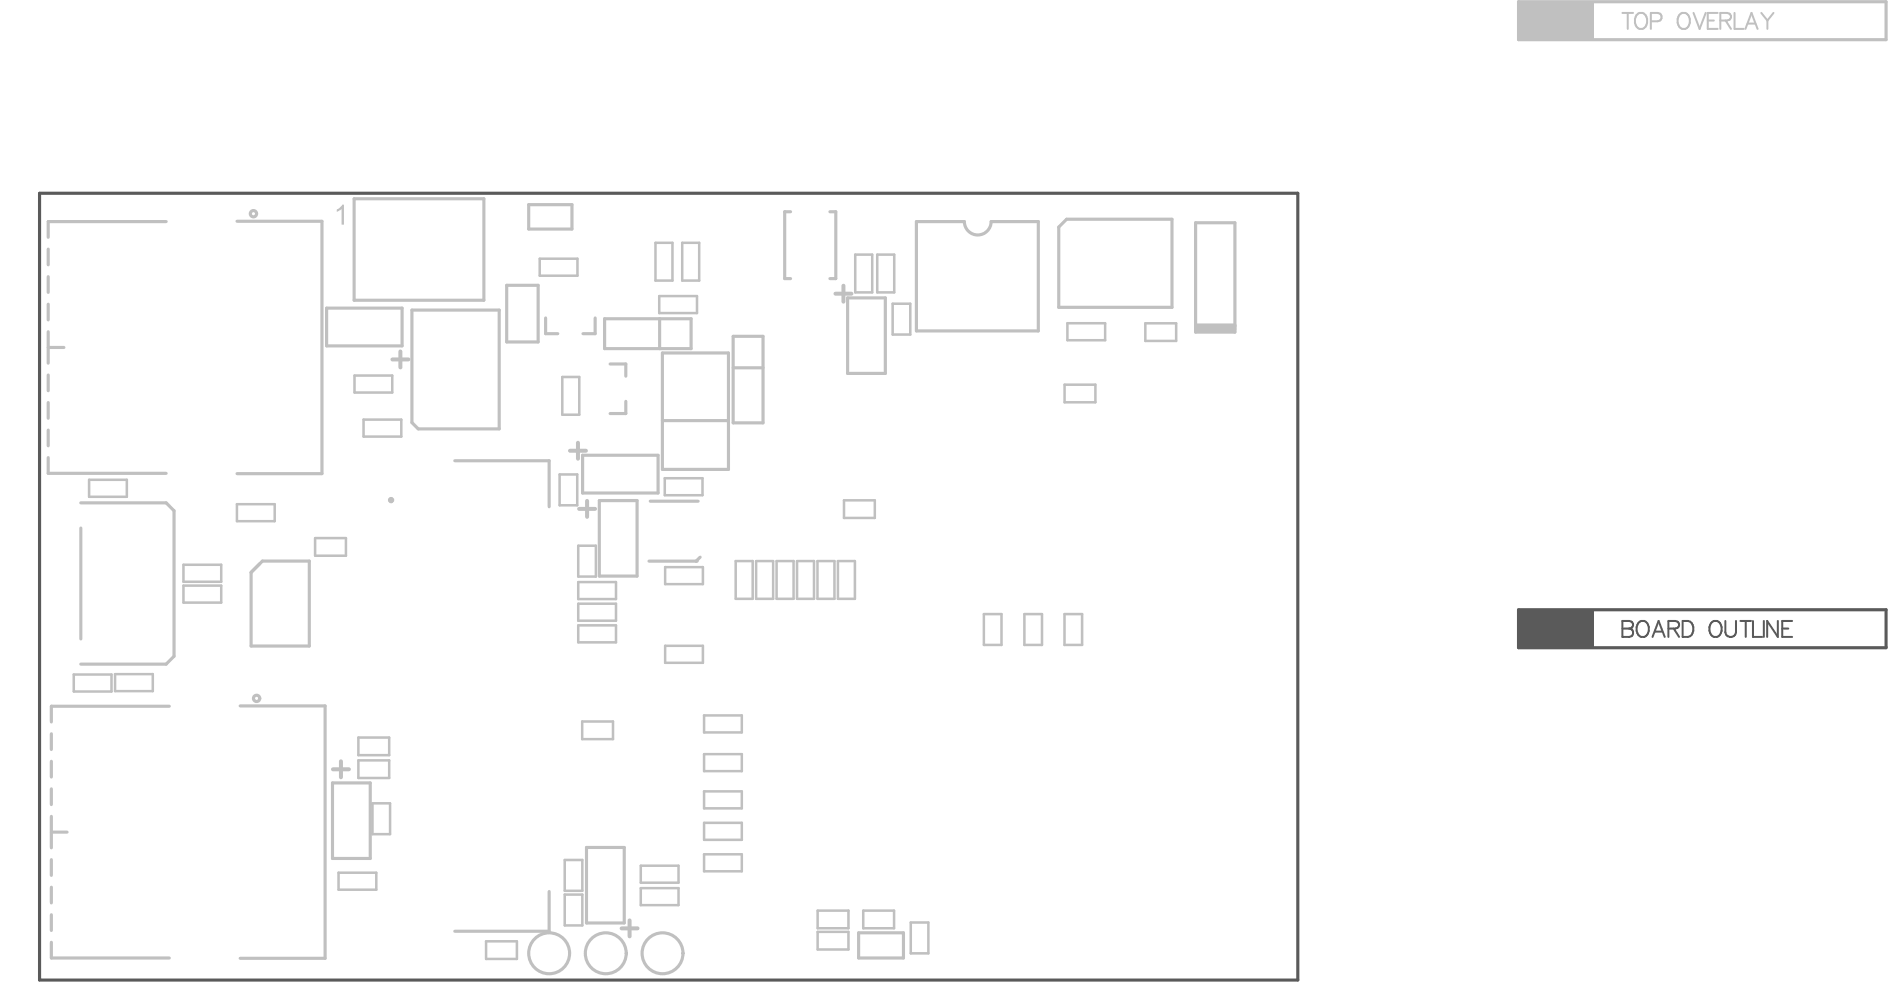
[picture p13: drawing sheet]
<svg xmlns="http://www.w3.org/2000/svg" width="200mm" height="104mm" viewBox="0 0 200 104" stroke-linecap="round" stroke-linejoin="round" font-family="sans-serif">
<path d="M4.2 20.4h133.2v83.2h-133.2zM160.7 64.5h38.9v4h-38.9z" fill="none" stroke="#5a5a5a" stroke-width=".33"/>
<path d="M160.7 64.5h8v4h-8z" fill-rule="evenodd" fill="#5a5a5a"/>
<g fill="none" stroke="#5a5a5a" stroke-width=".21">
<path d="M171.7 65.7h.7l.3 .1a.39 .39 0 0 1 0 .6l-.3 .1a.44 .44 0 0 1 .4 .4 .44 .44 0 0 1-.4 .5h-.7zM171.7 66.5h.7M173.5 65.8a.64 .64 0 0 1 1 .5 .74 .74 0 0 1-.2 .8 .74 .74 0 0 1-.8 .2 1.03 1.03 0 0 1 0-1.5zM174.9 67.4l.6-1.7 .7 1.7M175.1 66.8h.8M176.6 66.5h.7l.2-.1a.39 .39 0 0 0 0-.6l-.2-.1h-.7v1.7M177.1 66.5l.6 .9M178.1 65.7h.5a.9 .9 0 0 1 .6 .8 .9 .9 0 0 1-.6 .9h-.5zM181.1 65.9a.62 .62 0 0 1 .7-.2 .62 .62 0 0 1 .4 .6 .74 .74 0 0 1-.2 .8 .74 .74 0 0 1-.8 .2 1.05 1.05 0 0 1-.1-1.4zM182.6 65.7v1.2a.57 .57 0 0 0 .6 .5 .57 .57 0 0 0 .5-.5v-1.2M184.2 65.7h1.1M184.8 65.7v1.7"/>
<path d="M185.5 65.7v1.7h1M186.7 65.7v1.7M188.2 65.7v1.7l-1.2-1.7v1.7M188.6 66.5h.7M189.7 65.7h-1.1v1.7h1.1"/>
</g>
<path d="M5.1 23.4v1.7M63 33.6v1.7h-1.3M64.6 38.5h1.6v1.3M5.1 48.4v1.7M64.6 43.7h1.6M74.1 58.9l-.4 .4M5.4 74.7v1.7M5.4 77.6v1.7M18.4 69.4l-.8 .8" fill="none" stroke="#c0c0c0" stroke-width=".33"/>
<g fill="none" stroke="#c0c0c0" stroke-width=".27">
<path d="M57.1 27.4v1.8M61.1 27.4v1.8M69.8 31.3v1.8M9.4 50.7v1.8M13.4 50.7v1.8M38.5 44.4v1.8M42.5 44.4v1.8M61.2 57.7h1.9M70.4 50.6v1.8M7.8 71.3v1.8M11.8 71.3v1.8M12.2 71.3v1.8"/>
<path d="M16.2 71.3v1.8M37.9 78v1.9M41.2 78v1.9M61.2 61h1.9M61.2 61.6v1.8M65.2 61.6v1.8M70.4 68.3v1.8M71.8 91.6v1.8"/>
</g>
<circle cx="73.7" cy="59.3" r=".17" fill="#c0c0c0"/>
<g fill="none" stroke="#c0c0c0" stroke-width=".27">
<path d="M37.5 39.7h4v1.8h-4zM57.1 29.2h4M57.1 27.4h4M59.5 39.9h1.8v4h-1.8zM69.4 25.7h1.8v4h-1.8zM69.8 31.3h4v1.8h-4M72.2 25.7h1.8v4h-1.8zM90.5 26.9h1.8v4h-1.8zM92.8 26.9h1.8v4h-1.8zM94.5 32.1h1.8v3.3h-1.8zM113 34.2h4v1.8h-4zM121.2 34.2h3.3v1.9h-3.3z"/>
<path d="M9.4 50.7h4M9.4 52.5h4M19.4 59.7h4v1.8h-4zM25.1 53.3h4v1.8h-4zM33.3 56.9h3.3v1.9h-3.3zM38.5 46.2h4M38.5 44.4h4M59.2 50.2h1.9v3.2h-1.9zM61.2 57.7v3.3M63.1 57.7v3.3M70.4 50.6h3.9v1.8h-3.9M70.4 60h4v1.8h-4z"/>
<path d="M77.9 59.3h1.8v4h-1.8zM80 59.3h1.8v4h-1.8zM82.2 59.3h1.8v4h-1.8zM84.4 59.3h1.8v4h-1.8zM86.5 59.3h1.8v4h-1.8zM88.7 59.3h1.8v4h-1.8zM89.3 52.9h3.3v1.9h-3.3zM112.7 40.7h3.2v1.8h-3.2zM7.8 71.3h4M7.8 73.1h4M12.2 71.3h4M12.2 73.1h4"/>
<path d="M19.4 61.9h4v1.8h-4zM37.9 79.9h3.3M37.9 78h3.3M61.2 63.9h4v1.7h-4zM61.2 66.1h4v1.8h-4zM61.2 63.4h4M61.2 61.6h4M61.6 76.3h3.3v1.9h-3.3zM70.4 68.3h4v1.8h-4M74.5 75.7h4v1.8h-4zM74.5 79.8h4v1.8h-4zM104.1 64.9h1.9v3.3h-1.9z"/>
<path d="M108.4 64.9h1.9v3.3h-1.9zM112.7 64.9h1.8v3.3h-1.8zM35.8 92.3h4v1.8h-4zM37.9 80.4h3.3v1.9h-3.3zM39.4 85h1.9v3.2h-1.9zM51.4 99.6h3.3v1.8h-3.3zM59.8 91h1.8v3.2h-1.8zM59.8 94.6h1.8v3.3h-1.8zM67.8 93.9h4v1.8h-4zM71.8 91.6h-4v1.8h4M74.5 83.7h4v1.8h-4zM74.5 87h4v1.8h-4z"/>
<path d="M74.5 90.4h4v1.7h-4zM86.5 96.3h3.3v1.9h-3.3zM86.5 98.6h3.3v1.8h-3.3zM91.4 96.3h3.2v1.9h-3.2zM96.4 97.6h1.9v3.2h-1.9z"/>
</g>
<g fill="none" stroke="#c0c0c0" stroke-width=".33">
<path d="M160.7 .2h38.9v4h-38.9zM5.1 26.3v1.7M5.1 29.3v1.6M5.1 32.2v1.6M5.1 35.1v3.3M5.1 39.7v1.6M5.1 23.4h12.5M5.1 36.7h1.7M25.1 23.4h9v26.7h-9M34.6 32.6h8v4h-8zM37.5 21h13.7v10.8h-13.7zM43.6 32.8h9.2v12.6h-8.5l-.7-.7z"/>
<path d="M53.6 30.2h3.4v6h-3.4zM56 21.6h4.5v2.6h-4.5zM57.7 33.6v1.7h1.3M64 33.7h9.1v3.2h-9.1zM69.8 33.7v3.2M70.1 37.3h7v12.3h-7zM77.6 35.6h3.2v9.1h-3.2zM77.6 38.9h3.2M83.7 22.4h-.7v7.1h.7M87.8 22.4h.7v7.1h-.7M89.7 31.5h4v8h-4zM102.1 23.4h-5.1v11.6h12.9v-11.6h-5"/>
<path d="M112.1 24l.8-.8h11.1v9.3h-11.9zM126.5 23.6h4.2v10.8h-4.2zM126.5 34.5h4.2v.6h-4.2zM126.5 34.7h4.2M126.5 34.5h4.2M126.6 34.9h4.1M5.1 42.6v1.6M5.1 45.5v1.6M5.1 50.1h12.5M8.5 53.2h9.1l.8 .8v15.4M8.6 55.8v11.8M27.8 59.3h4.9v9h-6.1v-7.8z"/>
<path d="M48.1 48.7h10v4.9M61.7 48.1h7.9v4h-7.9zM63.4 52.9h4v8h-4zM66.2 42.4v1.3M68.7 59.3h5M68.8 53h5.1M70.1 44.5h7M5.4 74.7h12.5M8.5 70.2h9.1M25.4 74.7h9v26.7h-9M5.4 80.5v1.7M5.4 83.4v1.7"/>
<path d="M5.4 86.3v3.4M5.4 90.9v1.7M5.4 93.8v1.7M5.4 96.7v1.7M5.4 99.7v1.6h12.5M5.4 88h1.7M35.2 82.8h4v8h-4zM58.1 94.3v4.2h-10M62.1 89.6h4v8h-4zM90.9 98.7h4.7v2.6h-4.7z"/>
</g>
<path d="M160.7 .2h8v4h-8z" fill-rule="evenodd" fill="#c0c0c0"/>
<path d="M41.5 38h1.7M42.4 37.2v1.7" fill="none" stroke="#c0c0c0" stroke-width=".42"/>
<path d="M35.7 22.1l.2-.1 .3-.4h.2v2.2h-.3v-1.7l-.5 .3z" fill="#c0c0c0"/>
<path d="M88.4 31.1h1.7M89.3 30.2v1.7M60.3 47.7h1.7M61.2 46.8v1.7M61.3 53.8h1.7M62.1 53v1.7M35.2 81.4h1.7M36.1 80.5v1.7M65.8 98.2h1.7M66.6 97.3v1.7" fill="none" stroke="#c0c0c0" stroke-width=".42"/>
<g fill="none" stroke="#c0c0c0" stroke-width=".21">
<path d="M171.7 1.4h1.1M172.3 1.4v1.7M173.2 1.6a.62 .62 0 0 1 .7-.2 .62 .62 0 0 1 .4 .6 .74 .74 0 0 1-.1 .8 .74 .74 0 0 1-.8 .2 1.05 1.05 0 0 1-.2-1.4zM174.7 2.3h.7a.44 .44 0 0 0 .5-.5 .44 .44 0 0 0-.5-.4h-.7v1.7M177.7 1.6a.62 .62 0 0 1 .7-.2 .62 .62 0 0 1 .4 .6 .74 .74 0 0 1-.1 .8 .74 .74 0 0 1-.8 .2 1.05 1.05 0 0 1-.2-1.4zM179.2 1.4l.7 1.7 .6-1.7M180.7 2.2h.7M181.8 1.4h-1.1v1.7h1.1M182.1 2.2h.7l.2-.1a.39 .39 0 0 0 0-.7h-.2h-.7v1.7M182.6 2.2l.6 .9M183.6 1.4v1.7h.9M184.7 3.1l.7-1.7 .6 1.7"/>
<path d="M185 2.5h.8M186.4 1.4l.7 .8M187.1 2.2v.9M187.7 1.4l-.6 .8"/>
</g>
<g fill="none" stroke="#c0c0c0" stroke-width=".33">
<path d="M102.1 23.4a1.42 1.42 0 0 0 1.4 1.5 1.42 1.42 0 0 0 1.4-1.5"/>
<circle cx="26.8" cy="22.6" r=".33"/>
<circle cx="41.4" cy="52.9" r=".17"/>
<circle cx="27.2" cy="73.9" r=".33"/>
<circle cx="58.1" cy="100.8" r="2.16"/>
<circle cx="64.1" cy="100.8" r="2.16"/>
<circle cx="70.1" cy="100.8" r="2.16"/>
</g>
</svg>
